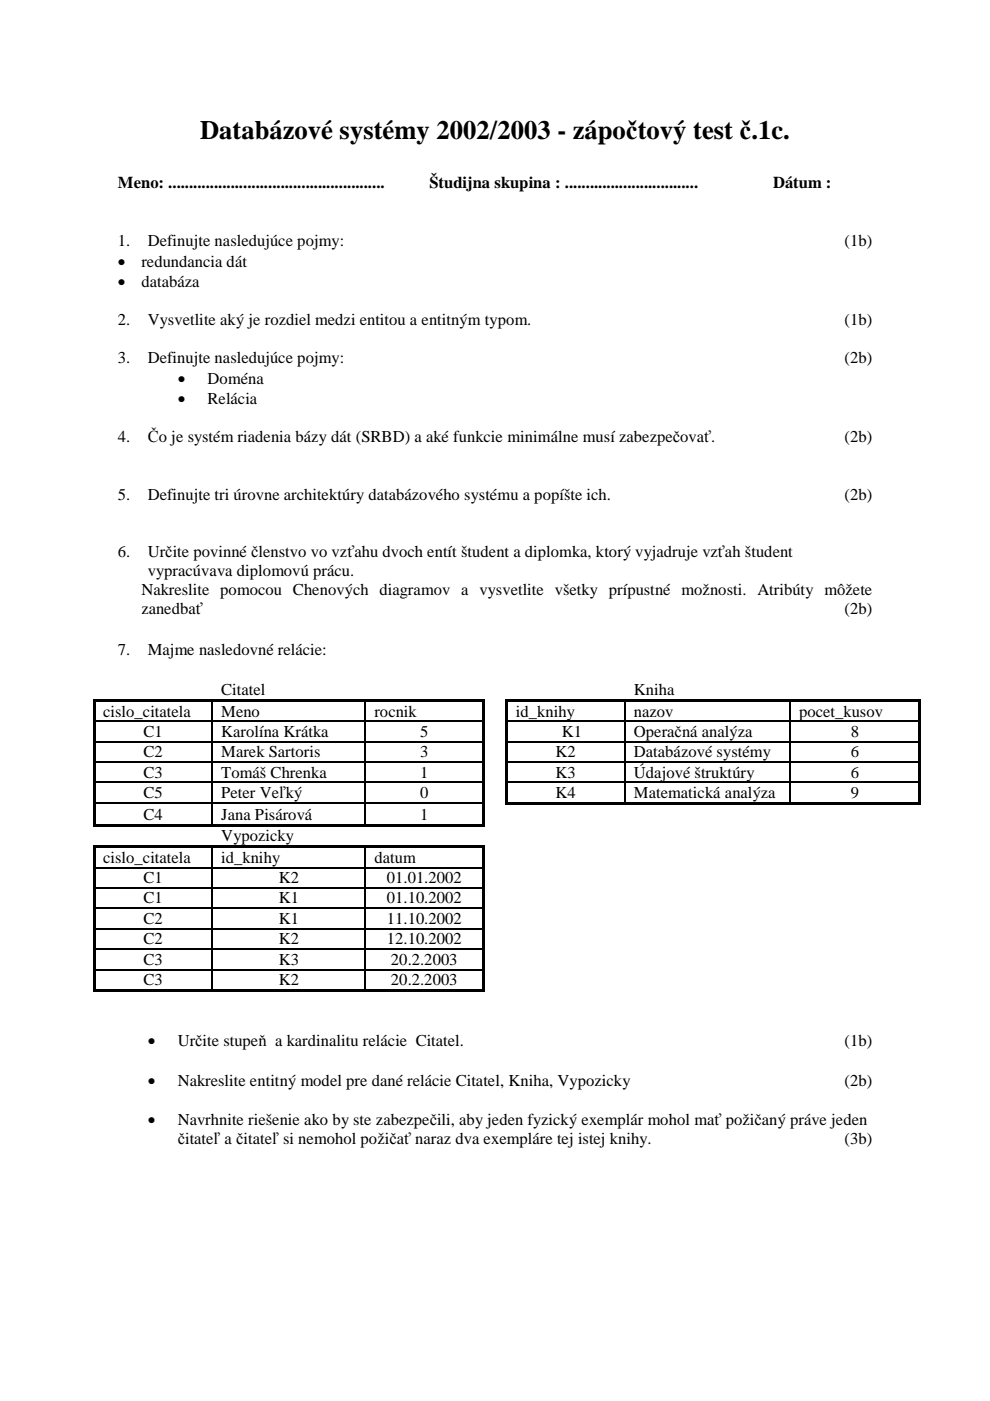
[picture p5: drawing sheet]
<svg xmlns="http://www.w3.org/2000/svg" width="210mm" height="297mm" viewBox="0 0 210 297" stroke-linecap="round" stroke-linejoin="round" font-family="sans-serif">
<defs><g id="words">
<text font-size="5.6" x="42.4" y="29.5">Databázové systémy 2002/2003 - zápočtový test č.1c.</text>
<g font-size="3.5">
<text x="25" y="39.9">Meno: ....................................................</text>
<text x="91.1" y="39.9">Študijna skupina : ................................</text>
<text x="163.9" y="39.9">Dátum :</text>
<text x="25" y="52.2">1.</text>
<text x="31.3" y="52.2">Definujte nasledujúce pojmy:</text>
<text x="179.1" y="52.2">(1b)</text>
<text x="25" y="56.5">•</text>
<text x="30" y="56.5">redundancia dát</text>
<text x="25" y="60.8">•</text>
<text x="30" y="60.8">databáza</text>
<text x="25" y="68.9">2.</text>
<text x="31.3" y="68.9">Vysvetlite aký je rozdiel medzi entitou a entitným typom.</text>
<text x="179.1" y="68.9">(1b)</text>
<text x="25" y="77">3.</text>
<text x="31.3" y="77">Definujte nasledujúce pojmy:</text>
<text x="179.1" y="77">(2b)</text>
<text x="37.7" y="81.4">•</text>
<text x="44" y="81.4">Doména</text>
<text x="37.7" y="85.6">•</text>
<text x="44" y="85.6">Relácia</text>
<text x="25" y="93.8">4.</text>
<text x="31.3" y="93.8">Čo je systém riadenia bázy dát (SRBD) a aké funkcie minimálne musí zabezpečovať.</text>
<text x="179.1" y="93.8">(2b)</text>
<text x="25" y="106">5.</text>
<text x="31.3" y="106">Definujte tri úrovne architektúry databázového systému a popíšte ich.</text>
<text x="179.1" y="106">(2b)</text>
<text x="25" y="118.1">6.</text>
<text x="31.3" y="118.1">Určite povinné členstvo vo vzťahu dvoch entít študent a diplomka, ktorý vyjadruje vzťah študent</text>
<text x="31.3" y="122.2">vypracúvava diplomovú prácu.</text>
<text x="30" y="126.2">Nakreslite pomocou Chenových diagramov a vysvetlite všetky prípustné možnosti. Atribúty môžete</text>
<text x="30" y="130.3">zanedbať</text>
<text x="179.1" y="130.3">(2b)</text>
<text x="25" y="138.8">7.</text>
<text x="31.3" y="138.8">Majme nasledovné relácie:</text>
<text x="46.9" y="147.3">Citatel</text>
<text x="134.4" y="147.3">Kniha</text>
<text x="21.9" y="151.9">cislo_citatela</text>
<text x="46.9" y="151.9">Meno</text>
<text x="79.4" y="151.9">rocnik</text>
<text x="109.4" y="151.9">id_knihy</text>
<text x="134.4" y="151.9">nazov</text>
<text x="169.4" y="151.9">pocet_kusov</text>
<text x="30.4" y="156.2">C1</text>
<text x="30.4" y="160.5">C2</text>
<text x="46.9" y="156.2">Karolína Krátka</text>
<text x="46.9" y="160.5">Marek Sartoris</text>
<text x="89.1" y="156.2">5</text>
<text x="89.1" y="160.5">3</text>
<text x="117.8" y="160.5">K2</text>
<text x="119.1" y="156.2">K1</text>
<text x="134.4" y="156.2">Operačná analýza</text>
<text x="134.4" y="160.5">Databázové systémy</text>
<text x="180.4" y="156.2">8</text>
<text x="180.4" y="160.5">6</text>
<text x="30.4" y="164.8">C3</text>
<text x="46.9" y="164.8">Tomáš Chrenka</text>
<text x="89.1" y="164.8">1</text>
<text x="117.8" y="164.8">K3</text>
<text x="134.4" y="164.8">Údajové štruktúry</text>
<text x="180.4" y="164.8">6</text>
<text x="30.4" y="169.2">C5</text>
<text x="30.4" y="173.8">C4</text>
<text x="46.9" y="169.2">Peter Veľký</text>
<text x="46.9" y="173.8">Jana Pisárová</text>
<text x="89.1" y="169.2">0</text>
<text x="89.1" y="173.8">1</text>
<text x="117.8" y="169.2">K4</text>
<text x="134.4" y="169.2">Matematická analýza</text>
<text x="180.4" y="169.2">9</text>
<text x="46.9" y="178.4">Vypozicky</text>
<text x="21.9" y="183">cislo_citatela</text>
<text x="46.9" y="183">id_knihy</text>
<text x="79.4" y="183">datum</text>
<text x="30.4" y="187.2">C1</text>
<text x="30.4" y="191.6">C1</text>
<text x="59.1" y="187.2">K2</text>
<text x="59.1" y="191.6">K1</text>
<text x="82" y="187.2">01.01.2002</text>
<text x="82" y="191.6">01.10.2002</text>
<text x="30.4" y="195.9">C2</text>
<text x="59.1" y="195.9">K1</text>
<text x="82" y="195.9">11.10.2002</text>
<text x="30.4" y="200.2">C2</text>
<text x="59.1" y="200.2">K2</text>
<text x="82" y="200.2">12.10.2002</text>
<text x="30.4" y="204.6">C3</text>
<text x="30.4" y="208.9">C3</text>
<text x="59.1" y="204.6">K3</text>
<text x="59.1" y="208.9">K2</text>
<text x="82.9" y="204.6">20.2.2003</text>
<text x="82.9" y="208.9">20.2.2003</text>
<text x="31.3" y="221.8">•</text>
<text x="37.7" y="221.8">Určite stupeň a kardinalitu relácie Citatel.</text>
<text x="179.1" y="221.8">(1b)</text>
<text x="31.3" y="230.2">•</text>
<text x="37.7" y="230.2">Nakreslite entitný model pre dané relácie Citatel, Kniha, Vypozicky</text>
<text x="179.1" y="230.2">(2b)</text>
<text x="31.3" y="238.5">•</text>
<text x="37.7" y="238.5">Navrhnite riešenie ako by ste zabezpečili, aby jeden fyzický exemplár mohol mať požičaný práve jeden</text>
<text x="37.7" y="242.6">čitateľ a čitateľ si nemohol požičať naraz dva exempláre tej istej knihy.</text>
<text x="179.1" y="242.6">(3b)</text>
</g>
</g></defs>
<g fill="#000">
<path d="M19.7 148.2h.5v.6h-.5zM19.7 148.2h.5v.5h-.5zM19.7 148.8h.5v4h-.5zM19.7 152.8h.5v.2h-.5zM19.7 153h.5v4.1h-.5zM19.7 157.1h.5v.3h-.5zM20.2 148.2h.5v.5h-.5zM20.7 148.2h24.2v.5h-24.2zM44.9 148.7l.2 .1zM44.9 148.2h.5v.5h-.5zM44.9 152.8h.2v.2h-.2zM44.9 157.1h.2v.3h-.2z"/>
<path d="M45.4 148.2h31.9v.5h-31.9zM77.3 148.7l.3 .1zM77.3 148.2h.6v.5h-.6zM77.3 152.8h.3v.2h-.3zM77.3 157.1h.3v.3h-.3zM77.9 148.2h24.3v.5h-24.3zM102.2 148.2h.5v.6h-.5zM102.2 148.2h.5v.5h-.5zM102.2 148.8h.5v4h-.5zM102.2 152.8h.5v.2h-.5zM102.2 153h.5v4.1h-.5zM102.2 157.1h.5v.3h-.5z"/>
<path d="M107.2 148.2h.5v.6h-.5zM107.2 148.2h.5v.5h-.5zM107.2 148.8h.5v4h-.5zM107.2 152.8h.5v.2h-.5zM107.2 153h.5v4.1h-.5zM107.2 157.1h.5v.3h-.5zM107.7 148.2h.5v.5h-.5zM108.2 148.2h24.2v.5h-24.2zM132.4 148.7l.2 .1zM132.4 148.2h.5v.5h-.5zM132.4 152.8h.2v.2h-.2zM132.4 157.1h.2v.3h-.2z"/>
<path d="M132.9 148.2h34.5v.5h-34.5zM167.4 148.7l.2 .1zM167.4 148.2h.5v.5h-.5zM167.4 152.8h.2v.2h-.2zM167.4 157.1h.2v.3h-.2zM167.9 148.2h26.8v.5h-26.8zM194.7 148.7l.5 .1zM194.7 148.2h.5v.5h-.5zM194.7 148.8h.5v4h-.5zM194.7 152.8h.5v.2h-.5zM194.7 153h.5v4.1h-.5zM194.7 157.1h.5v.3h-.5z"/>
<path d="M19.7 157.4h.5v4h-.5zM19.7 161.4h.5v.3h-.5zM19.7 161.7h.5v4h-.5zM19.7 165.7h.5v.3h-.5zM19.7 166h.5v4.1h-.5zM19.7 170.1h.5v.5h-.5zM19.7 170.6h.5v4.1h-.5zM19.7 174.7h.5v.5h-.5zM19.7 179.2h.5v.6h-.5zM19.7 179.2h.5v.5h-.5zM20.2 174.7h.5v.5h-.5zM20.2 179.2h.5v.5h-.5z"/>
<path d="M20.7 174.7h24.2v.5h-24.2zM20.7 179.2h24.2v.5h-24.2zM44.9 161.4h.2v.3h-.2zM44.9 165.7h.2v.3h-.2zM44.9 170.1h.2v.5h-.2zM44.9 174.7h.5v.5h-.5zM44.9 179.7l.2 .1zM44.9 179.2h.5v.5h-.5zM45.4 174.7h31.9v.5h-31.9zM45.4 179.2h31.9v.5h-31.9zM77.3 161.4h.3v.3h-.3zM77.3 165.7h.3v.3h-.3z"/>
<path d="M77.3 170.1h.3v.5h-.3zM77.3 174.7h.6v.5h-.6zM77.3 179.7l.3 .1zM77.3 179.2h.6v.5h-.6zM77.9 174.7h24.3v.5h-24.3zM77.9 179.2h24.3v.5h-24.3zM102.2 157.4h.5v4h-.5zM102.2 161.4h.5v.3h-.5zM102.2 161.7h.5v4h-.5zM102.2 165.7h.5v.3h-.5zM102.2 166h.5v4.1h-.5zM102.2 170.1h.5v.5h-.5z"/>
<path d="M102.2 170.6h.5v4.1h-.5zM102.2 174.7h.5v.5h-.5zM102.2 179.2h.5v.6h-.5zM102.2 179.2h.5v.5h-.5zM107.2 157.4h.5v4h-.5zM107.2 161.4h.5v.3h-.5zM107.2 161.7h.5v4h-.5zM107.2 165.7h.5v.3h-.5zM107.2 166h.5v4.1h-.5zM107.2 170.1h.5v.5h-.5zM107.7 170.1h.5v.5h-.5zM108.2 170.1h24.2v.5h-24.2z"/>
<path d="M132.4 161.4h.2v.3h-.2zM132.4 165.7h.2v.3h-.2zM132.4 170.1h.5v.5h-.5zM132.9 170.1h34.5v.5h-34.5zM167.4 161.4h.2v.3h-.2zM167.4 165.7h.2v.3h-.2zM167.4 170.1h.5v.5h-.5zM167.9 170.1h26.8v.5h-26.8zM194.7 157.4h.5v4h-.5zM194.7 161.4h.5v.3h-.5zM194.7 161.7h.5v4h-.5zM194.7 165.7h.5v.3h-.5z"/>
<path d="M194.7 166h.5v4.1h-.5zM194.7 170.1h.5v.5h-.5zM19.7 179.8h.5v4h-.5zM19.7 183.8h.5v.3h-.5zM19.7 184.1h.5v4h-.5zM19.7 188.1h.5v.3h-.5zM19.7 188.4h.5v4.1h-.5zM19.7 192.5h.5v.2h-.5zM19.7 192.7h.5v4.1h-.5zM19.7 196.8h.5v.3h-.5zM44.9 183.8h.2v.3h-.2zM44.9 188.1h.2v.3h-.2z"/>
<path d="M44.9 192.5h.2v.2h-.2zM44.9 196.8h.2v.3h-.2zM77.3 183.8h.3v.3h-.3zM77.3 188.1h.3v.3h-.3zM77.3 192.5h.3v.2h-.3zM77.3 196.8h.3v.3h-.3zM102.2 179.8h.5v4h-.5zM102.2 183.8h.5v.3h-.5zM102.2 184.1h.5v4h-.5zM102.2 188.1h.5v.3h-.5zM102.2 188.4h.5v4.1h-.5zM102.2 192.5h.5v.2h-.5z"/>
<path d="M102.2 192.7h.5v4.1h-.5zM102.2 196.8h.5v.3h-.5zM19.7 197.1h.5v4h-.5zM19.7 201.1h.5v.3h-.5zM19.7 201.4h.5v4h-.5zM19.7 205.4h.5v.3h-.5zM19.7 205.7h.5v4h-.5zM19.7 209.7h.5v.5h-.5zM20.2 209.7h24.7v.5h-24.7zM44.9 201.1h.2v.3h-.2zM44.9 205.4h.2v.3h-.2zM44.9 209.7h.5v.5h-.5z"/>
<path d="M45.4 209.7h31.9v.5h-31.9zM77.3 201.1h.3v.3h-.3zM77.3 205.4h.3v.3h-.3zM77.3 209.7h.6v.5h-.6zM77.9 209.7h24.3v.5h-24.3zM102.2 197.1h.5v4h-.5zM102.2 201.1h.5v.3h-.5zM102.2 201.4h.5v4h-.5zM102.2 205.4h.5v.3h-.5zM102.2 205.7h.5v4h-.5zM102.2 209.7h.5v.5h-.5z"/>
</g>
<g fill="none" stroke="#000" stroke-width=".25">
<path d="M20.2 152.9h24.7M20.2 157.2h24.7M45 148.8v4M45 153v4.1M45 157.4v4M45.1 152.9h32.2M45.1 157.2h32.2M77.5 148.8v4M77.5 153v4.1M77.5 157.4v4M77.6 152.9h24.6M77.6 157.2h24.6"/>
<path d="M107.7 152.9h24.7M107.7 157.2h24.7M132.5 148.8v4M132.5 153v4.1M132.5 157.4v4M132.6 152.9h34.8M132.6 157.2h34.8M167.5 148.8v4M167.5 153v4.1M167.5 157.4v4M167.6 152.9h27.1M167.6 157.2h27.1"/>
<path d="M20.2 161.5h24.7M20.2 165.9h24.7M20.2 170.2h24.7M45 161.7v4M45 166v4.1M45 170.6v4.1M45 179.8v4M45.1 161.5h32.2M45.1 165.9h32.2M45.1 170.2h32.2M77.5 161.7v4M77.5 166v4.1"/>
<path d="M77.5 170.6v4.1M77.5 179.8v4M77.6 161.5h24.6M77.6 165.9h24.6M77.6 170.2h24.6M107.7 161.5h24.7M107.7 165.9h24.7M132.5 161.7v4M132.5 166v4.1M132.6 161.5h34.8M132.6 165.9h34.8M167.5 161.7v4"/>
<path d="M167.5 166v4.1M167.6 161.5h27.1M167.6 165.9h27.1M20.2 183.9h24.7M20.2 188.3h24.7M20.2 192.6h24.7M20.2 196.9h24.7M45 184.1v4M45 188.4v4.1M45 192.7v4.1M45 197.1v4M45.1 183.9h32.2"/>
<path d="M45.1 188.3h32.2M45.1 192.6h32.2M45.1 196.9h32.2M77.5 184.1v4M77.5 188.4v4.1M77.5 192.7v4.1M77.5 197.1v4M77.6 183.9h24.6M77.6 188.3h24.6M77.6 192.6h24.6M77.6 196.9h24.6M20.2 201.3h24.7"/>
<path d="M20.2 205.6h24.7M45 201.4v4M45 205.7v4M45.1 201.3h32.2M45.1 205.6h32.2M77.5 201.4v4M77.5 205.7v4M77.6 201.3h24.6M77.6 205.6h24.6"/>
</g>
<use href="#words"/>
</svg>
